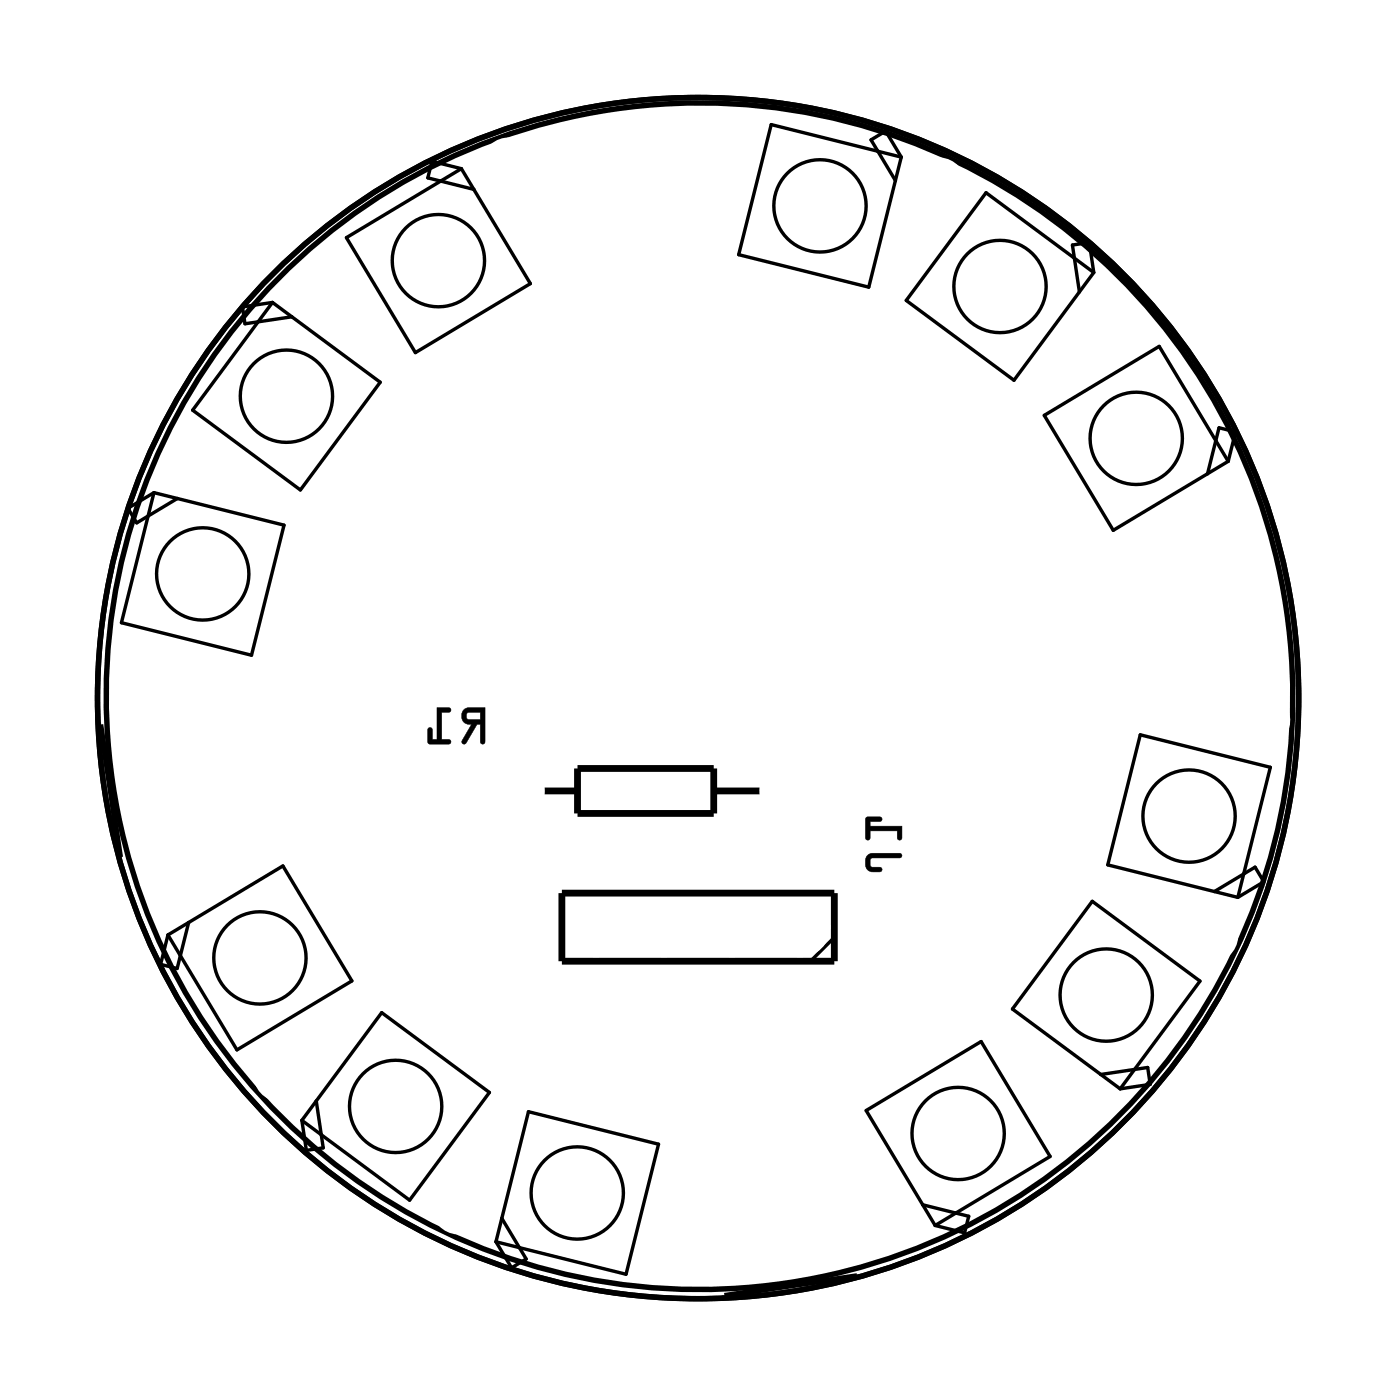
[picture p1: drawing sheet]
<svg xmlns="http://www.w3.org/2000/svg" width="52mm" height="52mm" viewBox="0 0 52 52" stroke-linecap="round" stroke-linejoin="round" font-family="sans-serif">
<g fill="none" stroke="#000" stroke-width=".2">
<path d="M3.8 27l.7 5M32 47.6l-5 .7"/>
<circle cx="26" cy="26" r="22.4"/>
<circle cx="26.1" cy="26" r="22.1"/>
</g>
<g fill="#000">
<path d="M3.6 26a22.4 22.4 0 0 0 44.8 0 22.4 22.4 0 0 0-44.8 0zM3.6 26a22.4 22.4 0 0 1 44.8 0 22.4 22.4 0 0 1-44.8 0z"/>
<path d="M17.3 26.5a.32 .32 0 0 0-.1 .3 .32 .32 0 0 0 .4 .2l-.4 .7h.2l.4-.7h.1v.7h.1l.1-1.3zM17.4 26.6h.5v.2h-.4zM16.3 26.4v1.2h-.2v-.4l-.1-.1v.6h.8v-.1h-.3v-1h.3v-.2z"/>
<path d="M17.3 26.5a.32 .32 0 0 0-.1 .3 .32 .32 0 0 0 .4 .2l-.4 .6a.1 .1 0 0 0 .1 .1 .1 .1 0 0 0 .1 0l.4-.7h.1v.7a.1 .1 0 0 0 .1 .1 .1 .1 0 0 0 .1-.1v-1.3h-.6zM17.3 26.5l.8-.1-.1 1.3h-.1v-.7h-.1l-.4 .7h-.2l.4-.7a.31 .31 0 0 1-.4-.1 .31 .31 0 0 1 .1-.4zM17.4 26.6h.5v.2h-.4zM17.4 26.6v.2h.5v-.2zM16.3 26.4v1.2h-.2v-.4a.1 .1 0 0 0-.1-.1 .1 .1 0 0 0-.1 .1l.1 .5 .7 .1a.1 .1 0 0 0 .1-.1 .1 .1 0 0 0-.1-.1h-.2v-1h.2a.1 .1 0 0 0 .1-.1 .1 .1 0 0 0-.1-.1zM16.3 26.4h.5v.2h-.3v1h.3v.1h-.8v-.6l.1 .1v.4h.2z"/>
<path d="M32.4 31.9l-.1 .5 .2 .1h.3l.1-.1-.1-.1h-.3v-.3h1.1v-.1v-.1h-1.1zM32.3 30.5v.8h.1l.1-.3h1v.3h.1v-.5h-1.1v-.2h.3l.1-.1z"/>
<path d="M32.3 31.9v.2v.3l.5 .1a.1 .1 0 0 0 .1-.1 .1 .1 0 0 0-.1-.1h-.3v-.3h1.1a.1 .1 0 0 0 0-.1 .1 .1 0 0 0 0-.1h-1.1zM32.4 31.9l.1-.1h1.1v.1v.1h-1.1v.3l.4 .1-.1 .1h-.3l-.2-.2zM32.3 30.5v.7a.1 .1 0 0 0 .1 .1 .1 .1 0 0 0 .1-.1v-.2h1v.2a.1 .1 0 0 0 0 .1 .1 .1 0 0 0 .1-.1v-.4h-1.1v-.2h.3a.1 .1 0 0 0 .1 0 .1 .1 0 0 0-.1-.1zM32.3 30.5h.6l-.1 .1h-.4v.2h1.2v.5h-.1v-.3h-1.1v.3h-.1z"/>
</g>
<g fill="none" stroke="#000" stroke-width=".13">
<path d="M5.7 18.4l4.9 1.2-1.2 4.8-4.9-1.2zM5.7 18.4l-.9 .6 .3 .5 1.5-.9M10.2 11.3l4 3-3 4-4-3zM10.2 11.3l-1.2 .1 .1 .7 1.8-.3M12.9 8.9l4.3-2.6 2.6 4.3-4.3 2.6zM17.2 6.3l-1.1-.3-.1 .6 1.7 .5M28.8 4.6l4.8 1.3-1.2 4.8-4.9-1.2zM33.6 5.9l-.6-1-.5 .3 .9 1.5M36.8 7.2l4 3-3 4-4-3zM38.9 15.5l4.3-2.6 2.6 4.3-4.3 2.6zM40.8 10.2l-.2-1.2-.6 .1 .3 1.8M45.8 17.2l.3-1.1-.6-.1-.5 1.7"/>
<path d="M6.3 34.9l4.3-2.6 2.5 4.3-4.3 2.6zM7 34.4l-.4 1.7-.6-.1 .3-1.1M14.2 37.8l4.1 2.9-3 4.1-4-3zM31.1 35l-.9 .8M40.7 33.6l4.1 3-3 4-4-3zM42.5 27.4l4.9 1.2-1.2 4.9-4.9-1.2zM45.3 33.2l1.5-.9 .3 .6-.9 .6M11.8 41.1l.3 1.7-.7 .1-.1-1.1M18.7 45.4l.9 1.6-.5 .3-.6-1M19.7 41.5l4.9 1.2-1.3 4.8-4.8-1.2zM32.3 41.4l4.3-2.6 2.6 4.3-4.3 2.6zM34.4 44.9l1.7 .5-.1 .6-1.1-.3"/>
<path d="M41.1 40.1l1.7-.3 .1 .6-1.1 .2"/>
<circle cx="10.7" cy="14.8" r="1.72"/>
<circle cx="16.3" cy="9.7" r="1.72"/>
<circle cx="30.6" cy="7.7" r="1.72"/>
<circle cx="37.3" cy="10.7" r="1.72"/>
<circle cx="42.4" cy="16.3" r="1.72"/>
<circle cx="7.6" cy="21.4" r="1.72"/>
<circle cx="9.7" cy="35.7" r="1.72"/>
<circle cx="41.3" cy="37.1" r="1.72"/>
<circle cx="44.3" cy="30.4" r="1.72"/>
<circle cx="14.8" cy="41.3" r="1.72"/>
<circle cx="21.5" cy="44.5" r="1.72"/>
<circle cx="35.7" cy="42.3" r="1.72"/>
</g>
<path d="M20.2 29.5h1.3M21 33.3h10.1v2.5h-10.1zM21.5 28.7h5.1v1.6h-5.1zM26.6 29.5h1.8" fill="none" stroke="#000" stroke-width=".25"/>
<circle cx="35" cy="6.9" r=".7" fill="#fff"/>
<circle cx="35" cy="6.9" r=".7" fill="none" stroke="#fff" stroke-width=".64" stroke-linecap="butt"/>
<circle cx="19" cy="6.1" r=".7" fill="#fff"/>
<circle cx="19" cy="6.1" r=".7" fill="none" stroke="#fff" stroke-width=".64" stroke-linecap="butt"/>
<circle cx="45.2" cy="34.9" r=".7" fill="#fff"/>
<circle cx="45.2" cy="34.9" r=".7" fill="none" stroke="#fff" stroke-width=".64" stroke-linecap="butt"/>
<circle cx="17.1" cy="45" r=".7" fill="#fff"/>
<circle cx="17.1" cy="45" r=".7" fill="none" stroke="#fff" stroke-width=".64" stroke-linecap="butt"/>
<circle cx="47.1" cy="26.9" r=".7" fill="#fff"/>
<circle cx="47.1" cy="26.9" r=".7" fill="none" stroke="#fff" stroke-width=".64" stroke-linecap="butt"/>
<circle cx="10.5" cy="40.1" r=".7" fill="#fff"/>
<circle cx="10.5" cy="40.1" r=".7" fill="none" stroke="#fff" stroke-width=".64" stroke-linecap="butt"/>
<circle cx="14.6" cy="16.2" r=".72" fill="#fff"/>
<circle cx="14.6" cy="16.2" r=".72" fill="none" stroke="#fff" stroke-width=".78" stroke-linecap="butt"/>
<circle cx="14.6" cy="18.7" r=".72" fill="#fff"/>
<circle cx="14.6" cy="18.7" r=".72" fill="none" stroke="#fff" stroke-width=".78" stroke-linecap="butt"/>
<circle cx="14.6" cy="21.3" r=".72" fill="#fff"/>
<circle cx="14.6" cy="21.3" r=".72" fill="none" stroke="#fff" stroke-width=".78" stroke-linecap="butt"/>
<circle cx="14.6" cy="23.8" r=".72" fill="#fff"/>
<circle cx="14.6" cy="23.8" r=".72" fill="none" stroke="#fff" stroke-width=".78" stroke-linecap="butt"/>
<circle cx="14.6" cy="26.4" r=".72" fill="#fff"/>
<circle cx="14.6" cy="26.4" r=".72" fill="none" stroke="#fff" stroke-width=".78" stroke-linecap="butt"/>
<circle cx="14.6" cy="28.9" r=".72" fill="#fff"/>
<circle cx="14.6" cy="28.9" r=".72" fill="none" stroke="#fff" stroke-width=".78" stroke-linecap="butt"/>
<circle cx="14.6" cy="31.4" r=".72" fill="#fff"/>
<circle cx="14.6" cy="31.4" r=".72" fill="none" stroke="#fff" stroke-width=".78" stroke-linecap="butt"/>
<circle cx="14.6" cy="34" r=".72" fill="#fff"/>
<circle cx="14.6" cy="34" r=".72" fill="none" stroke="#fff" stroke-width=".78" stroke-linecap="butt"/>
<circle cx="37.5" cy="34" r=".72" fill="#fff"/>
<circle cx="37.5" cy="34" r=".72" fill="none" stroke="#fff" stroke-width=".78" stroke-linecap="butt"/>
<circle cx="37.5" cy="31.4" r=".72" fill="#fff"/>
<circle cx="37.5" cy="31.4" r=".72" fill="none" stroke="#fff" stroke-width=".78" stroke-linecap="butt"/>
<circle cx="37.5" cy="28.9" r=".72" fill="#fff"/>
<circle cx="37.5" cy="28.9" r=".72" fill="none" stroke="#fff" stroke-width=".78" stroke-linecap="butt"/>
<circle cx="37.5" cy="26.4" r=".72" fill="#fff"/>
<circle cx="37.5" cy="26.4" r=".72" fill="none" stroke="#fff" stroke-width=".78" stroke-linecap="butt"/>
<circle cx="37.5" cy="23.8" r=".72" fill="#fff"/>
<circle cx="37.5" cy="23.8" r=".72" fill="none" stroke="#fff" stroke-width=".78" stroke-linecap="butt"/>
<circle cx="37.5" cy="21.3" r=".72" fill="#fff"/>
<circle cx="37.5" cy="21.3" r=".72" fill="none" stroke="#fff" stroke-width=".78" stroke-linecap="butt"/>
<circle cx="37.5" cy="18.7" r=".72" fill="#fff"/>
<circle cx="37.5" cy="18.7" r=".72" fill="none" stroke="#fff" stroke-width=".78" stroke-linecap="butt"/>
<circle cx="37.5" cy="16.2" r=".72" fill="#fff"/>
<circle cx="37.5" cy="16.2" r=".72" fill="none" stroke="#fff" stroke-width=".78" stroke-linecap="butt"/>
<circle cx="14.6" cy="16.2" r=".72" fill="#fff"/>
<circle cx="14.6" cy="16.2" r=".72" fill="none" stroke="#fff" stroke-width=".78" stroke-linecap="butt"/>
<circle cx="14.6" cy="18.7" r=".72" fill="#fff"/>
<circle cx="14.6" cy="18.7" r=".72" fill="none" stroke="#fff" stroke-width=".78" stroke-linecap="butt"/>
<circle cx="14.6" cy="21.3" r=".72" fill="#fff"/>
<circle cx="14.6" cy="21.3" r=".72" fill="none" stroke="#fff" stroke-width=".78" stroke-linecap="butt"/>
<circle cx="14.6" cy="23.8" r=".72" fill="#fff"/>
<circle cx="14.6" cy="23.8" r=".72" fill="none" stroke="#fff" stroke-width=".78" stroke-linecap="butt"/>
<circle cx="14.6" cy="26.4" r=".72" fill="#fff"/>
<circle cx="14.6" cy="26.4" r=".72" fill="none" stroke="#fff" stroke-width=".78" stroke-linecap="butt"/>
<circle cx="14.6" cy="28.9" r=".72" fill="#fff"/>
<circle cx="14.6" cy="28.9" r=".72" fill="none" stroke="#fff" stroke-width=".78" stroke-linecap="butt"/>
<circle cx="14.6" cy="31.4" r=".72" fill="#fff"/>
<circle cx="14.6" cy="31.4" r=".72" fill="none" stroke="#fff" stroke-width=".78" stroke-linecap="butt"/>
<circle cx="14.6" cy="34" r=".72" fill="#fff"/>
<circle cx="14.6" cy="34" r=".72" fill="none" stroke="#fff" stroke-width=".78" stroke-linecap="butt"/>
<circle cx="37.5" cy="34" r=".72" fill="#fff"/>
<circle cx="37.5" cy="34" r=".72" fill="none" stroke="#fff" stroke-width=".78" stroke-linecap="butt"/>
<circle cx="37.5" cy="31.4" r=".72" fill="#fff"/>
<circle cx="37.5" cy="31.4" r=".72" fill="none" stroke="#fff" stroke-width=".78" stroke-linecap="butt"/>
<circle cx="37.5" cy="28.9" r=".72" fill="#fff"/>
<circle cx="37.5" cy="28.9" r=".72" fill="none" stroke="#fff" stroke-width=".78" stroke-linecap="butt"/>
<circle cx="37.5" cy="26.4" r=".72" fill="#fff"/>
<circle cx="37.5" cy="26.4" r=".72" fill="none" stroke="#fff" stroke-width=".78" stroke-linecap="butt"/>
<circle cx="37.5" cy="23.8" r=".72" fill="#fff"/>
<circle cx="37.5" cy="23.8" r=".72" fill="none" stroke="#fff" stroke-width=".78" stroke-linecap="butt"/>
<circle cx="37.5" cy="21.3" r=".72" fill="#fff"/>
<circle cx="37.5" cy="21.3" r=".72" fill="none" stroke="#fff" stroke-width=".78" stroke-linecap="butt"/>
<circle cx="37.5" cy="18.7" r=".72" fill="#fff"/>
<circle cx="37.5" cy="18.7" r=".72" fill="none" stroke="#fff" stroke-width=".78" stroke-linecap="butt"/>
<circle cx="37.5" cy="16.2" r=".72" fill="#fff"/>
<circle cx="37.5" cy="16.2" r=".72" fill="none" stroke="#fff" stroke-width=".78" stroke-linecap="butt"/>
<circle cx="29.8" cy="34.6" r=".74" fill="#fff"/>
<circle cx="29.8" cy="34.6" r=".74" fill="none" stroke="#fff" stroke-width=".76" stroke-linecap="butt"/>
<circle cx="27.3" cy="34.6" r=".74" fill="#fff"/>
<circle cx="27.3" cy="34.6" r=".74" fill="none" stroke="#fff" stroke-width=".76" stroke-linecap="butt"/>
<circle cx="24.8" cy="34.6" r=".74" fill="#fff"/>
<circle cx="24.8" cy="34.6" r=".74" fill="none" stroke="#fff" stroke-width=".76" stroke-linecap="butt"/>
<circle cx="22.2" cy="34.6" r=".74" fill="#fff"/>
<circle cx="22.2" cy="34.6" r=".74" fill="none" stroke="#fff" stroke-width=".76" stroke-linecap="butt"/>
<circle cx="29.4" cy="29.5" r=".7" fill="#fff"/>
<circle cx="29.4" cy="29.5" r=".7" fill="none" stroke="#fff" stroke-width=".76" stroke-linecap="butt"/>
<circle cx="19.2" cy="29.5" r=".7" fill="#fff"/>
<circle cx="19.2" cy="29.5" r=".7" fill="none" stroke="#fff" stroke-width=".76" stroke-linecap="butt"/>
</svg>
